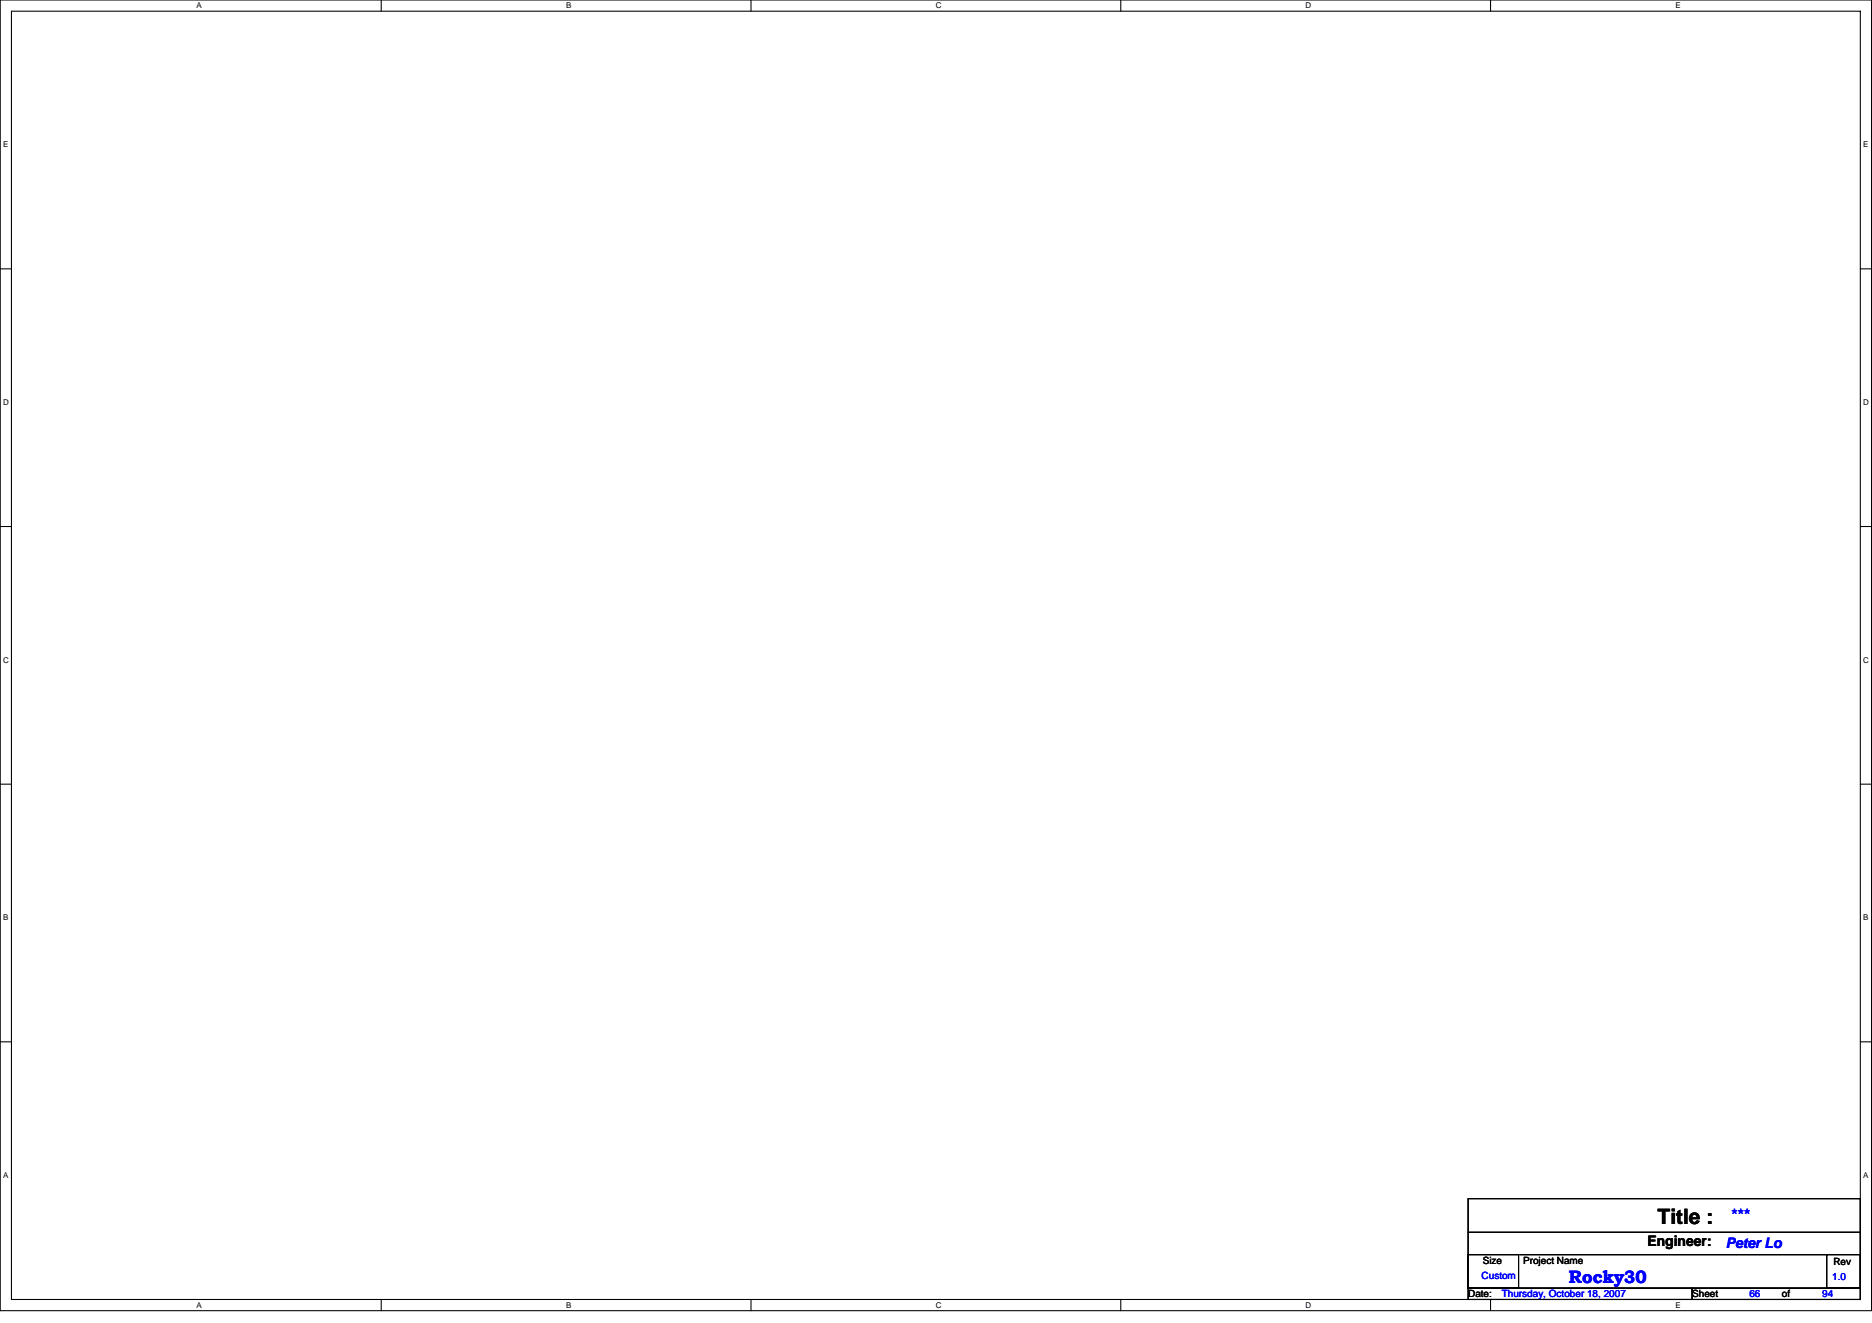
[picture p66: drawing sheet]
<svg xmlns="http://www.w3.org/2000/svg" width="297mm" height="210mm" viewBox="0 0 297 210" stroke-linecap="round" stroke-linejoin="round" font-family="sans-serif">
<defs><g id="words">
<text font-size="3.4" x="263" y="194.2">Title :</text>
<text font-size="3.4" fill="#00f" x="274.7" y="194.2">***</text>
<text font-size="2.8" fill="#00f" x="249" y="203.6">Rocky30</text>
<text font-size="2.3" x="261.4" y="197.7">Engineer:</text>
<text font-size="2.3" fill="#00f" x="273.9" y="198.1">Peter Lo</text>
<g font-size="1.6" fill="#00f">
<text x="235.1" y="203.1">Custom</text>
<text x="290.7" y="203.2">1.0</text>
<text x="238.3" y="205.9">Thursday, October 18, 2007</text>
<text x="277.6" y="205.9">66</text>
<text x="289.1" y="205.9">94</text>
</g>
<g font-size="1.6">
<text x="235.3" y="200.6">Size</text>
<text x="241.7" y="200.6">Project Name</text>
<text x="290.9" y="200.7">Rev</text>
<text x="233" y="205.9">Date:</text>
<text x="268.5" y="205.9">Sheet</text>
<text x="282.7" y="205.9">of</text>
</g>
<g font-size="1.3">
<text x="31.2" y="1.3">A</text>
<text x="89.8" y="1.3">B</text>
<text x="148.5" y="1.3">C</text>
<text x="207.2" y="1.3">D</text>
<text x="265.8" y="1.3">E</text>
<text x=".5" y="23.4">E</text>
<text x="295.6" y="23.4">E</text>
<text x=".5" y="64.3">D</text>
<text x="295.6" y="64.3">D</text>
<text x=".5" y="105.2">C</text>
<text x="295.6" y="105.2">C</text>
<text x=".5" y="146">B</text>
<text x="295.6" y="146">B</text>
<text x=".5" y="186.9">A</text>
<text x="295.6" y="186.9">A</text>
<text x="31.2" y="207.6">A</text>
<text x="89.8" y="207.6">B</text>
<text x="148.5" y="207.6">C</text>
<text x="207.2" y="207.6">D</text>
<text x="265.8" y="207.6">E</text>
</g>
</g></defs>
<path d="M0 0h297v208h-297zM1.8 1.8h293.4v204.4h-293.4z" fill="none" stroke="#000" stroke-width=".17"/>
<g fill="#fff">
<path d="M31.1 .2h.9v1.4h-.9z"/>
<path d="M31.1 206.4h.9v1.5h-.9z"/>
</g>
<path d="M60.5 0v1.8M60.5 206.2v1.8" fill="none" stroke="#000" stroke-width=".17"/>
<g fill="#fff">
<path d="M89.8 .2h.9v1.4h-.9z"/>
<path d="M89.8 206.4h.9v1.5h-.9z"/>
</g>
<path d="M119.2 0v1.8M119.2 206.2v1.8" fill="none" stroke="#000" stroke-width=".17"/>
<g fill="#fff">
<path d="M148.5 .2h.9v1.4h-.9z"/>
<path d="M148.5 206.4h.9v1.5h-.9z"/>
</g>
<path d="M177.8 0v1.8M177.8 206.2v1.8" fill="none" stroke="#000" stroke-width=".17"/>
<g fill="#fff">
<path d="M207.2 .2h.9v1.4h-.9z"/>
<path d="M207.2 206.4h.9v1.5h-.9z"/>
</g>
<path d="M236.5 0v1.8M236.5 206.2v1.8" fill="none" stroke="#000" stroke-width=".17"/>
<g fill="#fff">
<path d="M265.9 .2h.8v1.4h-.8z"/>
<path d="M265.9 206.4h.8v1.5h-.8z"/>
<path d="M.5 22.2h.8v1.4h-.8z"/>
<path d="M295.6 22.2h.9v1.4h-.9z"/>
<path d="M.5 63.1h.9v1.4h-.9z"/>
<path d="M295.6 63.1h.9v1.4h-.9z"/>
</g>
<path d="M0 42.7h1.8M295.2 42.7h1.8" fill="none" stroke="#000" stroke-width=".17"/>
<g fill="#fff">
<path d="M.5 104h.9v1.4h-.9z"/>
<path d="M295.6 104h.9v1.4h-.9z"/>
</g>
<path d="M0 83.6h1.8M295.2 83.6h1.8" fill="none" stroke="#000" stroke-width=".17"/>
<g fill="#fff">
<path d="M.5 144.9h.8v1.4h-.8z"/>
<path d="M295.6 144.9h.9v1.4h-.9z"/>
</g>
<path d="M0 124.5h1.8M295.2 124.5h1.8" fill="none" stroke="#000" stroke-width=".17"/>
<g fill="#fff">
<path d="M.5 185.8h.8v1.4h-.8z"/>
<path d="M295.6 185.8h.9v1.4h-.9z"/>
</g>
<path d="M0 165.4h1.8M295.2 165.4h1.8M233 190.2h62.2v14.3h-62.2zM233 199.1h8v5.4h-8zM233 195.6h62.2M241.1 199.1h48.8M289.9 199.1h5.3v5.4h-5.3zM289.9 199.1h.1M295.2 195.6h.1M233 204.5h35.5v1.7h-35.5zM268.5 204.5h26.7v1.7h-26.7z" fill="none" stroke="#000" stroke-width=".17"/>
<use href="#words"/>
</svg>
